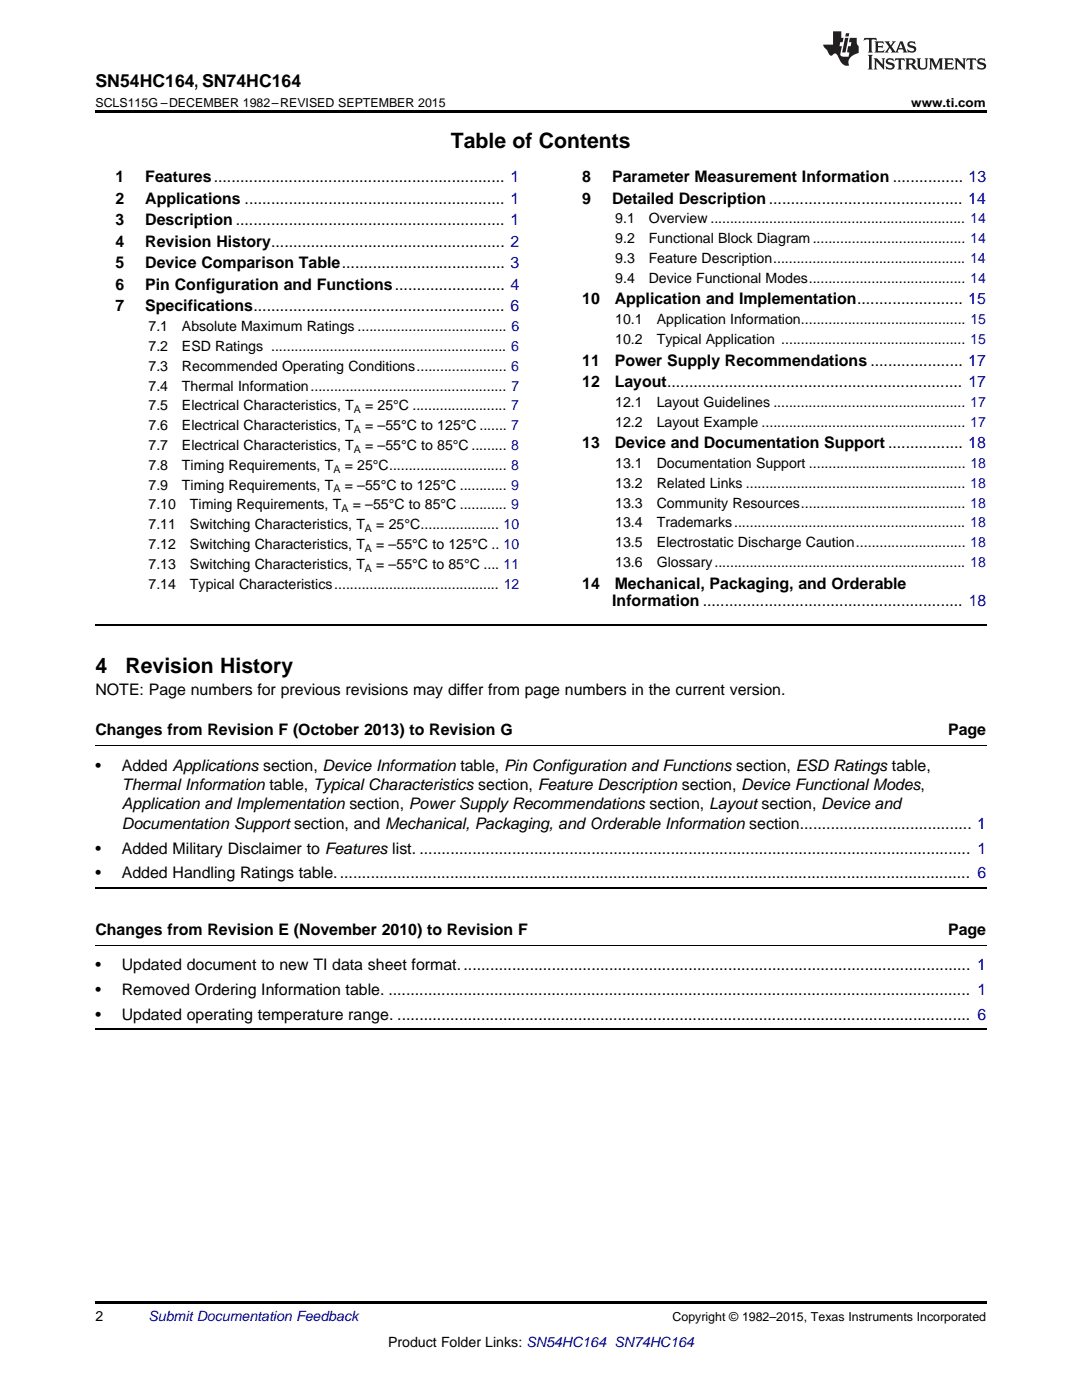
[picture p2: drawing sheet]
<svg xmlns="http://www.w3.org/2000/svg" width="216mm" height="279mm" viewBox="0 0 216 279" stroke-linecap="round" stroke-linejoin="round" font-family="sans-serif">
<defs><g id="words">
<g font-size="4.2">
<text x="90" y="29.6">Table of Contents</text>
<text x="19" y="134.3">4</text>
<text x="25" y="134.3">Revision History</text>
</g>
<text font-size="3.5" x="19" y="17.3">SN54HC164, SN74HC164</text>
<g font-size="3.2">
<text x="23" y="36.3">1</text>
<text x="23" y="40.6">2</text>
<text x="29" y="36.3">Features.................................................................. 1</text>
<text x="29" y="40.6">Applications ........................................................... 1</text>
<text x="116.2" y="36.3">8</text>
<text x="116.2" y="40.6">9</text>
<text x="122.1" y="36.3">Parameter Measurement Information ................ 13</text>
<text x="122.1" y="40.6">Detailed Description............................................ 14</text>
<text x="23" y="44.9">3</text>
<text x="29" y="44.9">Description ............................................................. 1</text>
<text x="23" y="49.2">4</text>
<text x="23" y="53.6">5</text>
<text x="29" y="49.2">Revision History..................................................... 2</text>
<text x="29" y="53.6">Device Comparison Table..................................... 3</text>
<text x="23" y="57.9">6</text>
<text x="29" y="57.9">Pin Configuration and Functions......................... 4</text>
<text x="23" y="62.2">7</text>
<text x="29" y="62.2">Specifications......................................................... 6</text>
<text x="116.2" y="60.7">10</text>
<text x="122.7" y="60.7">Application and Implementation........................ 15</text>
<text x="116.2" y="73">11</text>
<text x="116.2" y="77.3">12</text>
<text x="122.7" y="73">Power Supply Recommendations ..................... 17</text>
<text x="122.7" y="77.3">Layout................................................................... 17</text>
<text x="116.2" y="89.5">13</text>
<text x="122.7" y="89.5">Device and Documentation Support ................. 18</text>
<text x="116.2" y="117.5">14</text>
<text x="122.7" y="117.5">Mechanical, Packaging, and Orderable</text>
<text x="122.2" y="121">Information ........................................................... 18</text>
<text x="19" y="138.6">NOTE: Page numbers for previous revisions may differ from page numbers in the current version.</text>
<text x="19" y="146.7">Changes from Revision F (October 2013) to Revision G</text>
<text x="189.2" y="146.7">Page</text>
<text x="19" y="153.8">•</text>
<text x="24.3" y="153.8">Added Applications section, Device Information table, Pin Configuration and Functions section, ESD Ratings table,</text>
<text x="24.3" y="157.7">Thermal Information table, Typical Characteristics section, Feature Description section, Device Functional Modes,</text>
<text x="24.3" y="161.5">Application and Implementation section, Power Supply Recommendations section, Layout section, Device and</text>
<text x="24.3" y="165.4">Documentation Support section, and Mechanical, Packaging, and Orderable Information section....................................... 1</text>
<text x="19" y="170.4">•</text>
<text x="24.3" y="170.4">Added Military Disclaimer to Features list. ............................................................................................................................. 1</text>
<text x="19" y="175.3">•</text>
<text x="24.3" y="175.3">Added Handling Ratings table................................................................................................................................................ 6</text>
<text x="19" y="186.6">Changes from Revision E (November 2010) to Revision F</text>
<text x="189.2" y="186.6">Page</text>
<text x="19" y="193.6">•</text>
<text x="24.3" y="193.6">Updated document to new TI data sheet format.................................................................................................................... 1</text>
<text x="19" y="198.6">•</text>
<text x="19" y="203.5">•</text>
<text x="24.3" y="198.6">Removed Ordering Information table. .................................................................................................................................... 1</text>
<text x="24.3" y="203.5">Updated operating temperature range. .................................................................................................................................. 6</text>
</g>
<g font-size="2.8">
<text x="122.8" y="44.6">9.1</text>
<text x="129.4" y="44.6">Overview ................................................................. 14</text>
<text x="122.8" y="48.5">9.2</text>
<text x="122.8" y="52.5">9.3</text>
<text x="129.4" y="48.5">Functional Block Diagram....................................... 14</text>
<text x="129.4" y="52.5">Feature Description................................................. 14</text>
<text x="122.8" y="56.4">9.4</text>
<text x="129.4" y="56.4">Device Functional Modes........................................ 14</text>
<text x="122.8" y="64.7">10.1</text>
<text x="131" y="64.7">Application Information.......................................... 15</text>
<text x="29.6" y="66.1">7.1</text>
<text x="29.6" y="70.1">7.2</text>
<text x="36.3" y="66.1">Absolute Maximum Ratings ...................................... 6</text>
<text x="36.3" y="70.1">ESD Ratings ............................................................ 6</text>
<text x="122.8" y="68.7">10.2</text>
<text x="131" y="68.7">Typical Application ............................................... 15</text>
<text x="29.6" y="74">7.3</text>
<text x="29.6" y="78">7.4</text>
<text x="36.3" y="74">Recommended Operating Conditions....................... 6</text>
<text x="36.3" y="78">Thermal Information.................................................. 7</text>
<text x="29.6" y="81.9">7.5</text>
<text x="36.3" y="81.9">Electrical Characteristics, T</text>
<text x="72.8" y="81.9">= 25°C ........................ 7</text>
<text x="122.8" y="81.2">12.1</text>
<text x="131" y="81.2">Layout Guidelines ................................................. 17</text>
<text x="29.6" y="85.9">7.6</text>
<text x="29.6" y="89.8">7.7</text>
<text x="36.3" y="85.9">Electrical Characteristics, T</text>
<text x="36.3" y="89.8">Electrical Characteristics, T</text>
<text x="72.8" y="85.9">= –55°C to 125°C ....... 7</text>
<text x="72.8" y="89.8">= –55°C to 85°C ......... 8</text>
<text x="122.8" y="85.2">12.2</text>
<text x="131" y="85.2">Layout Example .................................................... 17</text>
<text x="29.6" y="93.8">7.8</text>
<text x="36.3" y="93.8">Timing Requirements, T</text>
<text x="68.8" y="93.8">= 25°C.............................. 8</text>
<text x="122.8" y="93.4">13.1</text>
<text x="131" y="93.4">Documentation Support ........................................ 18</text>
<text x="29.6" y="97.7">7.9</text>
<text x="29.6" y="101.7">7.10</text>
<text x="36.3" y="97.7">Timing Requirements, T</text>
<text x="37.9" y="101.7">Timing Requirements, T</text>
<text x="68.8" y="97.7">= –55°C to 125°C ............ 9</text>
<text x="70.4" y="101.7">= –55°C to 85°C ............ 9</text>
<text x="122.8" y="97.4">13.2</text>
<text x="122.8" y="101.3">13.3</text>
<text x="131" y="97.4">Related Links ........................................................ 18</text>
<text x="131" y="101.3">Community Resources.......................................... 18</text>
<text x="29.6" y="105.6">7.11</text>
<text x="37.9" y="105.6">Switching Characteristics, T</text>
<text x="75.1" y="105.6">= 25°C.................... 10</text>
<text x="122.8" y="105.3">13.4</text>
<text x="131" y="105.3">Trademarks........................................................... 18</text>
<text x="29.6" y="109.6">7.12</text>
<text x="29.6" y="113.5">7.13</text>
<text x="37.9" y="109.6">Switching Characteristics, T</text>
<text x="37.9" y="113.5">Switching Characteristics, T</text>
<text x="75.1" y="109.6">= –55°C to 125°C .. 10</text>
<text x="75.1" y="113.5">= –55°C to 85°C .... 11</text>
<text x="122.8" y="109.2">13.5</text>
<text x="122.8" y="113.2">13.6</text>
<text x="131" y="109.2">Electrostatic Discharge Caution............................ 18</text>
<text x="131" y="113.2">Glossary................................................................ 18</text>
<text x="29.6" y="117.5">7.14</text>
<text x="37.9" y="117.5">Typical Characteristics.......................................... 12</text>
<text x="19" y="263.6">2</text>
<text x="77.4" y="268.9">Product Folder Links: SN54HC164 SN74HC164</text>
</g>
<text font-size="2.8" fill="#0000c8" x="29.6" y="263.6">Submit Documentation Feedback</text>
<g font-size="2.5">
<text x="19" y="21.4">SCLS115G –DECEMBER 1982–REVISED SEPTEMBER 2015</text>
<text x="181.8" y="21.4">www.ti.com</text>
<text x="134.2" y="263.6">Copyright © 1982–2015, Texas Instruments Incorporated</text>
</g>
<g font-size="2.1">
<text x="70.6" y="82.5">A</text>
<text x="70.6" y="86.4">A</text>
<text x="66.5" y="94.3">A</text>
<text x="70.6" y="90.4">A</text>
<text x="66.5" y="98.3">A</text>
<text x="68.1" y="102.2">A</text>
<text x="72.8" y="106.2">A</text>
<text x="72.8" y="110.1">A</text>
<text x="72.8" y="114.1">A</text>
</g>
</g></defs>
<path d="M19 22h177.8v.5h-177.8zM19 259.7h177.8v.5h-177.8z" fill="#000"/>
<path d="M19 124.7h177.8M19 177.2h177.8M19 205.5h177.8" fill="none" stroke="#000" stroke-width=".35"/>
<path d="M19 148.8h177.8M19 188.6h177.8" fill="none" stroke="#000" stroke-width=".2"/>
<g fill="#231f20">
<path d="M172.5 7.6l-.1 .5 .4-.2h.6v.1v2.1l-.2 .4h.9l-.2-.4v-2.1l.1-.1h.5l.5 .2-.2-.5zM174.5 8.3l.2 .3v1.5l-.2 .4h1.8l.2-.6a1.04 1.04 0 0 1-1.3 .2v-.7h.6l.3 .2v-.6l-.3 .2h-.6v-.6l.8-.1 .4 .3-.2-.5zM176.5 8.3l.9 1.1-.9 1.1h.8l-.2-.2 .4-.7 .5 .7-.2 .2h1.5l-.2-.2 .2-.4h.9l.1 .4-.2 .2h1l-.3-.3-.7-1.9h-.5l-.9 2-.8-1 .9-1h-.8l.1 .3-.4 .5-.3-.6 .1-.2zM179.7 8.6l.4 1h-.7zM181.3 8.4a.63 .63 0 0 0-.2 .7 .63 .63 0 0 0 .6 .4l.6 .2 .1 .2a.75 .75 0 0 1-.7 .4 .75 .75 0 0 1-.6-.5l.1 .7 .1-.1a1.11 1.11 0 0 0 1.5-.6 1.13 1.13 0 0 0-1.2-.8l-.1-.4a1.04 1.04 0 0 1 1.2 .2l-.2-.5-.2 .1-.4-.2zM173.2 10.9l.2 .4v2.2l-.2 .4h1l-.3-.4v-2.2l.3-.4zM174.3 11.6l.3 .4v1.5l-.3 .4h.8l-.2-.4v-1.3l1.5 1.7v-1.9l.2-.4h-.7l.2 .4v.9l-1.1-1.3zM177 11.8a.62 .62 0 0 0-.2 .7 .62 .62 0 0 0 .6 .4l.6 .1 .1 .3a.76 .76 0 0 1-.7 .3 .76 .76 0 0 1-.7-.4l.2 .7 .1-.1a1.11 1.11 0 0 0 1.5-.6 1.13 1.13 0 0 0-1.2-.8l-.1-.4a1.04 1.04 0 0 1 1.2 .2l-.2-.6-.2 .1-.5-.1zM178.7 11.6l-.2 .6a.61 .61 0 0 1 .8-.3v1.6l-.2 .4h.9l-.2-.4v-1.6a.63 .63 0 0 1 .7 .3l-.1-.6zM180.6 11.6l.3 .4v1.5l-.3 .4h1l-.2-.2-.1-.8 .6 .2a.76 .76 0 0 0 1.2 .7l-1-1a.58 .58 0 0 0 .6-.5 .58 .58 0 0 0-.5-.6zM181.4 11.9h.1a.45 .45 0 0 1 .5 .1 .45 .45 0 0 1 .1 .5l-.8 .2zM182.9 11.6l.2 .2a2.17 2.17 0 0 0 .3 1.9 .99 .99 0 0 0 1.6-.6v-1.1l.2-.4h-.7l.2 .2a1.92 1.92 0 0 1-.2 1.8 .6 .6 0 0 1-.9-.5v-1.1l.2-.4zM185.4 11.6l.2 .4v1.5l-.2 .4h.7l-.2-.4v-1.4l.8 1.8 .8-1.8v1.4l-.2 .4h.9l-.2-.4v-1.5l.2-.4h-.8l-.6 1.5-.6-1.5zM188.4 11.6l.2 .4v1.5l-.2 .4h1.8l.1-.6a1.04 1.04 0 0 1-1.2 .1v-.6h.5l.4 .2v-.6l-.4 .2h-.5v-.7h.8l.3 .3-.1-.6zM190.5 11.6l.2 .4v1.5l-.2 .4h.7l-.2-.4v-1.3l1.5 1.7v-1.9l.2-.4h-.7l.2 .4v.9l-1.1-1.3zM192.9 11.6l-.1 .6a.61 .61 0 0 1 .7-.3l.1 1.6-.3 .4h1l-.3-.4 .1-1.6a.63 .63 0 0 1 .7 .3l-.1-.6zM195.2 11.8a.62 .62 0 0 0-.2 .7 .62 .62 0 0 0 .6 .4l.6 .1 .1 .3a.76 .76 0 0 1-.7 .3 .76 .76 0 0 1-.6-.4l.1 .7 .1-.1a1.11 1.11 0 0 0 1.6-.6 1.13 1.13 0 0 0-1.3-.8l-.1-.4a1.04 1.04 0 0 1 1.2 .2l-.1-.6-.2 .1-.5-.1z"/>
<path d="M166.2 6.3v2.6h-1.9v.4l.8 .9a.91 .91 0 0 0 1 .8 .56 .56 0 0 1 .5-.3 .56 .56 0 0 1 .5 .3l.4 .8a1.53 1.53 0 0 0 1.9 1.2 1.54 1.54 0 0 1 1-2.1l.9-.3v-1.4a1.52 1.52 0 0 1-.4-1.6h-1.3l-.2 .8h.5l-.2 .8h-.5l-.1 1v.2l.4 .1-.2 .8a1.93 1.93 0 0 1-1.6-.3l.3-1.8h-.5l.2-.8h.4l.2-.8h-.4v-1.3zM168.6 7.6l-.6 2.9h.7l.6-2.9zM168.8 6.6l-.1 .7h.6l.2-.7z"/>
</g>
<use href="#words"/>
</svg>
